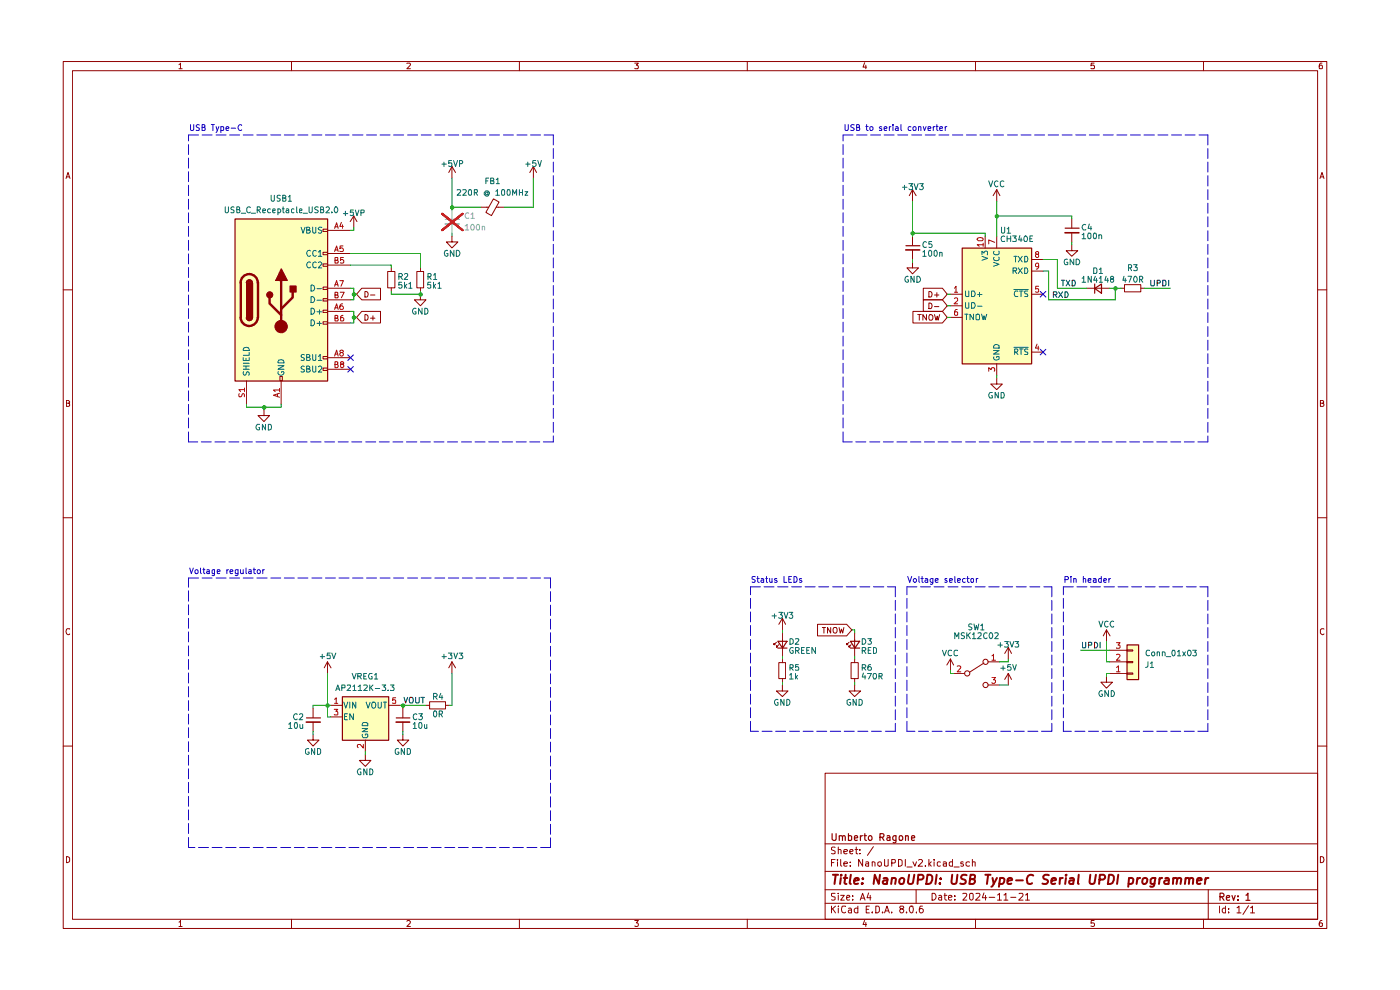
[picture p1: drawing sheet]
<svg xmlns="http://www.w3.org/2000/svg" width="297mm" height="210mm" viewBox="0 0 297 210" stroke-linecap="round" stroke-linejoin="round" font-family="sans-serif">
<g fill="none" stroke="#900000" stroke-width=".21">
<path d="M13.4 13.1h268.1v183.8h-268.1zM15.4 15h264.1v180h-264.1zM38 13.7l.3-.3v1.2M38 14.6h.6M61.8 13.1v1.9M86.3 13.5l.6-.1 .2 .2-.1 .3-.7 .7h.8M110.2 13.1v1.9M134.7 13.4h.7l-.4 .4 .4 .3-.1 .5-.6-.1M158.5 13.1v1.9M183.4 13.3l-.3 .9h.7M183.7 13.8v.8M207 13.1v1.9"/>
<path d="M232.1 13.4h-.6l-.1 .6 .3-.2 .4 .1v.7l-.7-.1M255.3 13.1v1.9M280.5 13.4l-.5 .1-.1 .9v.2l.6-.1v-.5l-.1-.2-.5 .1v.2M14 37.9l.4-1.3 .5 1.3M14.1 37.5h.6M280 37.9l.5-1.3 .4 1.3M280.2 37.5h.6M13.4 61.5h2M279.5 61.5h2M14.1 85.5h.5l.2-.3-.3-.3h-.4v1.3l.7-.1v-.4l-.3-.2M280.1 85.5h.6l.1-.4-.7-.2v1.3h.5l.3-.4-.4-.3M13.4 109.8h2"/>
<path d="M279.5 109.8h2M14.8 133.4h-.5a.66 .66 0 0 0-.3 .8 .66 .66 0 0 0 .8 .3M280.9 133.4h-.5l-.3 .2v.7l.4 .3 .4-.1M13.4 158.3h2M279.5 158.3h2M175 164h104.5v31h-104.5zM175 179h104.5M177.2 179.8l-.6-.1-.2 .1v.5l.8 .3v.4h-.8M177.8 179.7v1.4M181.6 179.7v1.3l.4 .1M185.3 179.6l-1.3 1.9M14.1 181.7h.2l.5 .3v.6l-.5 .4h-.2z"/>
<path d="M38 195.6l.3-.3v1.2M38 196.5h.6M61.8 195v1.9M86.3 195.4l.2-.1h.3l.3 .2-.1 .3-.7 .7h.8M110.2 195v1.9M134.7 195.3h.7l-.4 .5 .4 .2-.1 .4h-.6M158.5 195v1.9M175 191.6h104.5M175 188.7h104.5M175 184.8h104.5M176.4 192.2v1.4M176.4 183h.5"/>
<path d="M176.6 192.8l.6 .8M177.2 189.5l-.8 .1 .1 .5 .7 .2v.5l-.3 .1h-.5M177.2 182.3h-.8v1.4M177.2 192.2l-.8 .8M177.7 182.3v.2M177.7 182.8v.9M177.8 192.2v.1M177.8 189.5v.1M177.8 180.3l.5-.1 .1 .2v.7M177.8 189.9v1M177.8 192.6v1M178.3 189.9h.8l-.8 1h.8"/>
<path d="M178.3 182.3v1.3l.3 .1M179 183.2l.8-.1-.1-.2-.4-.1-.3 .2v.6l.3 .1h.4M179 180.7l.8-.2-.3-.3-.5 .2v.5l.3 .2 .4-.1M179.4 192.3l-.6-.1a.75 .75 0 0 0-.3 .9 .75 .75 0 0 0 .9 .5v-.1M179.6 190.4l.7-.1-.2-.4-.4 .1-.1 .7 .2 .2h.4M180 192.7h.5l.1 .9M180.3 180.7l.7-.2-.2-.3-.5 .2v.5l.2 .2 .4-.1M180.4 183.7h.1M180.4 182.9v.1M180.6 193l-.5 .1-.1 .2 .1 .3h.5M180.9 190.8v.1M180.9 190v.2"/>
<path d="M181.4 180.2h.6M182 192.7l-.4-.1-.4 .4 .2 .6h.6M182 192.2v1.4M182.4 181v.1M182.4 180.3v.1M182.5 190.9l.5-1.4 .5 1.4M182.7 190.5h.6M183 182.3v1.4l-.8-1.4v1.4M183.4 195.3l-.3 .8h.7M183.7 182.9h.6v.8M183.7 195.7v.8M183.8 192.9h.5"/>
<path d="M184.3 189.4l-.4 1h.9M184.3 183.1l-.6 .1-.1 .2 .2 .3h.5M184.4 192.2h-.6v1.4h.6M184.6 189.9v1M185 193.5v.1M185 182.9l.4-.1 .2 .2v.7M185 182.8v.9M185.8 192.2h.5l.3 .3v.8l-.5 .3h-.3zM186.3 182.9h.1a.36 .36 0 0 1 .6 .2v.4a.41 .41 0 0 1-.4 .2 .41 .41 0 0 1-.4-.2zM187.2 193.5v.1M187.7 193.6l.5-1.4 .5 1.4M187.7 182.3v1.4h.2h.5v-1.4"/>
<path d="M187.8 193.2h.7M189.2 193.5v.1M189.2 183.1l.7-.1v-.5l-.2-.2h-.5v1.4M190.6 182.3h.4l.4 .3v.8l-.4 .3h-.4zM191.1 192.8l-.2-.3 .1-.2 .6-.1 .1 .3-.8 .6a.45 .45 0 0 0 .1 .4 .45 .45 0 0 0 .6 .1l.1-.5-.3-.3M192.1 182.3v1.4M192.3 193.5v.1M192.4 183.9h1.1M193.1 192.3l.5-.1a1.1 1.1 0 0 1-.2 1.4 .84 .84 0 0 1-.3-1.3zM193.7 182.8l.4 .9 .3-.9M194.3 188.7v2.9M194.4 193.5v.1"/>
<path d="M194.9 182.5l.5-.2 .3 .4-.9 1h.9M195.7 192.2h-.4a1.12 1.12 0 0 0 0 1.4l.5-.1 .1-.5-.4-.3h-.2l-.3 .3M196.3 183.7h.1M197.1 182.3v1.4M197.1 183.2l.5 .5M197.6 182.8l-.5 .5M197.7 189.5h.5a.79 .79 0 0 1 .3 .9 .79 .79 0 0 1-.8 .5zM198.2 182.3v.2M198.2 182.8v.9M199.2 190h.5l.1 .9M199.5 182.9l-.4-.1-.3 .3 .1 .6h.6M199.8 190.3h-.5l-.2 .3 .2 .3h.5"/>
<path d="M200.1 182.9l.4-.1 .3 .2v.7M200.3 189.9h.6M200.4 189.5v1.2l.5 .2M200.8 183.1l-.7 .1v.5h.7M201.2 190.4l.8-.1-.1-.3-.4-.1-.3 .3 .1 .7h.6M202 182.9l-.4-.1-.2 .3 .1 .6h.5M202 182.3v1.4M202.4 183.9h1.1M202.6 190.8v.1M202.6 190v.2M204.3 189.6l.6-.1 .2 .3-.1 .3-.7 .8h.8M204.3 182.9h-.5v.3h.5l.1 .4-.1 .1h-.5"/>
<path d="M205.7 182.9l-.4-.1-.4 .3 .1 .6h.7M205.8 189.6l.5-.1 .2 .3v.8l-.4 .3-.4-.3zM206.3 182.9h.6v.8M206.3 182.3v1.4M207 195v1.9M207 189.6l.7-.1 .2 .3-.9 1.1h.9M208.7 189.4l-.3 1h.9M209.1 189.9v1M209.8 190.3h1.2M211.6 189.8l.4-.3v1.4M211.6 190.9h.9M213 189.8l.4-.3v1.4"/>
<path d="M213 190.9h.8M214.4 190.3h1.1M216.2 189.6l.7-.1 .1 .3-.9 1.1h.9M217.5 189.8l.5-.3v1.4M217.5 190.9h.9M232.1 195.3h-.6l-.1 .5h.7v.6h-.7M255.3 195v1.9M256.3 188.7v6.3M258.7 192.2v1.4M260 192.7l-.5-.1a.6 .6 0 0 0 0 1h.5M260 192.2v1.4M260.6 193.5v.1"/>
<path d="M260.6 192.7v.2M262.4 192.5l.4-.3v1.4M262.4 193.6h.9M264.9 192.1l-1.2 1.9M265.3 192.5l.4-.3v1.4M265.3 193.6h.8M280.1 181.7a.65 .65 0 0 1 .8 .6 .65 .65 0 0 1-.8 .7zM280.5 195.3a.72 .72 0 0 0-.6 .5 .72 .72 0 0 0 .2 .7l.4-.1v-.6h-.4l-.2 .2"/>
</g>
<g fill="none" stroke="#900000" stroke-width=".25">
<path d="M176.5 176.8v1.2a.46 .46 0 0 0 .4 .3 .46 .46 0 0 0 .5-.3v-1.2M178 177.4l.1-.1a.36 .36 0 0 1 .6 .2v.8M178 177.3v1M178.7 177.5l.2-.2h.3l.1 1M180 177.3h.4l.3 .1v.7l-.3 .2-.4-.1M180 176.8v1.5M181.3 177.8l.6-.1-.1-.4h-.5v.7l.1 .3 .5-.1M182.5 177.3v1M183 177.3l-.5 .3M183.3 177.3h.5M183.5 176.8v1.2l.3 .3M184.3 177.4l.2-.1 .4 .1 .1 .6-.3 .3h-.2l-.3-.3z"/>
<path d="M186.7 177.6h.6l.1-.2a.36 .36 0 0 0-.1-.6h-.6v1.5M187.1 177.6l.4 .7M188.2 177.3h.5l.1 1M188.8 177.7h-.5l-.2 .2 .2 .4 .5-.1M190.1 177.3v1.3l-.3 .2-.3-.1M190.1 177.3h-.4l-.2 .1-.1 .6a.45 .45 0 0 0 .7 .2M190.8 177.3h.5l.2 .3v.4l-.2 .3-.5-.1-.1-.2zM192.1 177.4l.3-.1h.3v1M192.1 177.3v1M193.4 177.8l.6-.1-.1-.4h-.4l-.1 .7 .1 .3 .5-.1M258.8 190.2h.7l.2-.2-.1-.4-.3-.1h-.5v1.5M259.2 190.2l.5 .8"/>
<path d="M260.2 190.5l.7-.2v-.3h-.5l-.2 .2 .1 .7h.6M261.4 190l.3 1 .3-1M262.6 190.8v.2M262.6 190v.2M264.3 189.9h.2l.2-.4v1.5M264.3 191h.9"/>
</g>
<g fill="none" stroke="#900000" stroke-width=".42">
<path d="M176.7 185.6h1.1M177.3 185.6l-.3 1.9M178.4 186.2l-.2 1.3M178.5 185.6l-.1 .1 .2-.1h-.1l-.1 .1M179 186.2h.7M179.4 185.6l-.3 1.7 .5 .2M180.5 185.6l-.3 1.7 .3 .2M181.3 186.8l.9-.1-.1-.4a.6 .6 0 0 0-.8 .2v.9h.7M183 187.3v.1h-.2l.2-.1-.1 .2M183 186.3v.2M186.7 185.6l-.3 1.9-.8-1.9-.3 1.9M187.4 186.3h.8l-.1 1.2"/>
<path d="M188.3 186.7h-.7l-.3 .3 .1 .4 .1 .1 .7-.1M189.2 186.4l.3-.2 .5 .1-.1 1.2M189.2 186.2l-.1 1.3M190.8 186.6l.5-.4 .5 .2v.7l-.2 .3-.5 .1-.3-.2zM192.9 185.6l-.3 1.5 .1 .2a.6 .6 0 0 0 1-.2l.3-1.5M194.7 186.6l1-.1 .2-.3-.1-.5-.2-.1h-.8l-.2 1.9M196.8 185.6h.7a1.14 1.14 0 0 1 .1 1.3 1.14 1.14 0 0 1-1.1 .6zM198.7 185.6l-.2 1.9M199.4 187.3v.2M199.6 186.3v.2M202 185.6l-.1 1.7a.6 .6 0 0 0 1-.2l.2-1.5M205.1 185.6h-1l-.2 .5 .1 .3 .8 .3 .1 .4a.79 .79 0 0 1-1.2 .3"/>
<path d="M205.8 186.5l.9-.1 .1-.3-.1-.5h-.8l-.3 1.9h.8l.4-.4a.46 .46 0 0 0-.4-.6M209 185.6h1.1M209.6 185.6l-.2 1.9M210.6 186.2l.2 1.3M211.5 186.2l-.9 1.7-.3 .2M212.2 186.3l.6-.1 .2 .2a.87 .87 0 0 1-.2 1h-.8M212.2 186.2l-.3 1.9M213.8 186.8l.9-.1-.1-.4a.6 .6 0 0 0-.8 .2v.9h.7M215.6 186.7h1.4M219.2 185.7a.92 .92 0 0 0-1.2 .1 .92 .92 0 0 0-.1 1.2 .59 .59 0 0 0 .4 .5 .59 .59 0 0 0 .6-.2M222.5 185.6h-.8l-.4 .3 .1 .4 .8 .4 .1 .4-.4 .4-.8-.1M223.1 186.8l.9-.1-.1-.4a.6 .6 0 0 0-.8 .2v.9h.8"/>
<path d="M224.9 186.2l-.1 1.3M225.5 186.2l-.5 .1-.1 .3M226.1 186.2l-.1 1.3M226.2 185.6h-.1v.1l.1-.1-.1 .1M227 186.3h.7v1.2M227.8 186.7l-.9 .1-.1 .2 .1 .4h.8M228.8 185.6l-.1 1.7 .1 .2M231.3 185.6l-.1 1.7a.6 .6 0 0 0 1-.2l.3-1.5M233.2 186.6l1-.1 .2-.3v-.5l-.3-.1h-.8l-.1 1.9M235.3 185.6h.7a1.14 1.14 0 0 1 .2 1.3 1.14 1.14 0 0 1-1.2 .6zM237.2 185.6l-.2 1.9M239.5 186.3a.6 .6 0 0 1 .9 .3l-.1 .7-.4 .2-.5-.1"/>
<path d="M239.5 186.2l-.2 1.9M241.3 186.2l-.2 1.3M241.9 186.2l-.4 .1-.2 .3M242.5 186.4l.3-.2 .5 .2a.87 .87 0 0 1-.2 1l-.2 .1a.46 .46 0 0 1-.6-.4zM245.1 186.2l-.3 1.7-.3 .2-.5-.1M245.1 186.3a.72 .72 0 0 0-1 .3l.1 .8h.7M246 186.2l-.1 1.3M246.5 186.2l-.6 .4M247.2 186.3h.7v1.2M248 186.7h-.7l-.3 .3v.3l.2 .2 .7-.1M248.9 186.4l.1-.1a.48 .48 0 0 1 .8 .2l-.2 1M248.9 186.2l-.1 1.3"/>
<path d="M249.8 186.5a.47 .47 0 0 1 .4-.3 .47 .47 0 0 1 .4 .3l-.2 1M251.5 186.4l.3-.2 .5 .1-.1 1.2M251.5 186.2l-.1 1.3M252.3 186.5a.47 .47 0 0 1 .4-.3 .47 .47 0 0 1 .4 .3v1M253.9 186.8l1-.1-.1-.4a.6 .6 0 0 0-.8 .2v.9h.7M255.8 186.2l-.2 1.3M256.4 186.2h-.3l-.4 .4"/>
</g>
<path d="M204.1 52.6h14.7v24.5h-14.7z" fill="#feffba"/>
<path d="M93.8 45.4l4.3 3.4M98.1 45.4l-4.3 3.4" fill="none" stroke="#f00000" stroke-width=".42"/>
<g fill="#feffba">
<path d="M49.8 46.4h19.7v34.4h-19.7z"/>
<path d="M72.6 147.8h9.8v9.2h-9.8z"/>
<path d="M239 136.8h2.5v7.3h-2.5z"/>
</g>
<g fill="none" stroke="#900000" stroke-width=".21">
<path d="M68.5 56h1v.5h-1zM68.5 53.5h1v.5h-1zM68.5 48.6h1v.5h-1zM88.4 57.6h1.5v3.5h-1.5zM89.2 56.8v.8M95.9 50.1v1.2h1.2l-1.2 1.3-1.2-1.3h1.2M193.6 55.6v1.2h1.3l-1.3 1.3-1.2-1.3h1.2M193.6 40.2l-.7 1.3M193.6 40.2v2.5M193.6 50.1v2M193.6 53v2M193.6 40.2l.7 1.3"/>
<path d="M209 50.1v2.5M211.4 40.2v2.5M211.4 50.1v2.5M211.4 40.2l-.7 1.3M211.4 40.2l.7 1.3M218.8 55h2.5M218.8 57.5h2.5M227.4 51.9v1.3h1.2l-1.2 1.2-1.2-1.2h1.2M227.4 46.4v2M227.4 49.4v1.9M59.4 79.9h.5v.9h-.5zM68.5 78.1h1v.5h-1z"/>
<path d="M68.5 75.6h1v.5h-1zM68.5 68.3h1v.5h-1zM68.5 65.8h1v.5h-1zM68.5 63.3h1v.6h-1zM68.5 60.9h1v.5h-1zM76.7 61.1h4v2.5h-4l-1.1-1.2zM76.7 66.1h4v2.4h-4l-1.1-1.2zM77.4 61.8a.66 .66 0 0 1 .7 .5 .66 .66 0 0 1-.3 .7h-.4zM77.4 66.7a.66 .66 0 0 1 .7 .5 .66 .66 0 0 1-.3 .7h-.4zM78.6 62.6h.9M78.6 67.5h.9M79.1 67v.9"/>
<path d="M89.2 62.4v1.2h1.2l-1.2 1.3-1.3-1.3h1.3M89.2 61.1v.6M193.7 66.1h6.2l1 1.2-1 1.2h-6.2zM194.7 66.7h.7M195 66.7v1.2M195.9 63.6h4l1 1.3-1 1.2h-4zM195.9 61.1h4l1 1.3-1 1.2h-4zM196.5 66.7v1.2l-.7-1.2v1.2M197.1 64.3a.66 .66 0 0 1 .6 .4 .66 .66 0 0 1-.2 .8h-.4zM197.1 61.8a.66 .66 0 0 1 .6 .5 .66 .66 0 0 1-.2 .7h-.4zM197.3 66.7l.5 .2a.74 .74 0 0 1-.2 1h-.4a.86 .86 0 0 1 .1-1.2zM198.2 66.7l.4 1.2 .2-.8 .2 .8 .3-1.2"/>
<path d="M198.2 65h1M198.2 62.6h1M198.7 62.1v.9M201.6 62.4h2.5M201.6 64.9h2.5M201.6 67.3h2.5M211.4 77.1v2.5M218.8 62.4h2.5M218.8 74.7h2.5M230.5 61.1h4.9M237.9 61.1h.6M238.5 60.4h3.5v1.5h-3.5z"/>
<path d="M242 61.1h.8M56 87v1.2h1.2l-1.2 1.2-1.3-1.2h1.3M211.4 80.2v1.3h1.2l-1.2 1.1-1.2-1.1h1.2"/>
</g>
<path d="M192.1 53h3M225.9 49.4h3" fill="none" stroke="#900000" stroke-width=".34"/>
<path d="M49.9 46.5h19.6v34.3h-19.6zM192.2 52.1h2.9M204.1 52.6h14.8v24.6h-14.8zM226 48.4h2.9M52.3 67.4a.64 .64 0 0 0 .6 .6 .64 .64 0 0 0 .6-.6M232.2 61.2l1.5-.9v1.9zM232.2 60.3v1.9" fill="none" stroke="#900000" stroke-width=".25"/>
<g fill="none" stroke="#006665" stroke-width=".21">
<path d="M208.3 54.4l1.2 .4-1.2 .4M208.3 54v-.7l.4 .4 .3-.4h.3l.2 .1-.1 .6M210.8 55.6l1.2 .5-1.2 .4M210.9 54.5l-.1 .3a.67 .67 0 0 0 .5 .5 .67 .67 0 0 0 .7-.3l-.1-.5M210.9 53.3v.1a.45 .45 0 0 0 .1 .6h.7l.3-.1-.1-.6M214.9 57.4h.6l.2-.4-.2-.2h-.6v1.2M215.1 54.4h.7M215.3 57.4l.4 .6M215.4 54.4v1.2M216 54.4l.9 1.2M216 56.8l.9 1.2M216.9 54.4l-.9 1.2"/>
<path d="M216.9 56.8l-.9 1.2M217.4 54.4a.66 .66 0 0 1 .6 .4 .66 .66 0 0 1-.2 .8h-.4zM217.4 56.8a.66 .66 0 0 1 .6 .5 .66 .66 0 0 1-.2 .7h-.4zM204.7 66.6h.7M204.8 61.7v1.1l.2 .1 .5-.1v-1.1M204.8 64.2v1l.2 .2 .5-.1v-1.1M205 66.6v1.2M206.1 61.7h.5l.2 .3 .1 .4-.3 .5h-.5zM206.1 64.2h.5l.2 .2 .1 .5-.3 .5h-.5zM206.5 66.6v1.2l-.7-1.2v1.2M207 66.8l.3-.2 .5 .2v.9l-.2 .1h-.4l-.2-.1zM207.4 62.5h.9"/>
<path d="M207.4 65h.9M207.8 62v.9M208.2 66.6l.4 1.2 .1-.8 .3 .8 .3-1.2M210.8 74.4h1.2l-1.2 .7h1.2M210.9 75.7l-.1 .1a.66 .66 0 0 0 .4 .6 .66 .66 0 0 0 .8-.3l-.1-.5h-.5v.3M210.9 73.3a.72 .72 0 0 1 1.1 0v.5h-1.2zM215.1 73.7h3M215.1 61.4h3M215.3 74.7l.6-.1v-.5l-.6-.1v1.2M215.5 74.7l.4 .5M215.9 61.8v-.1a.66 .66 0 0 0-.7 .5 .66 .66 0 0 0 .2 .7l.5-.1M216.3 74h.7"/>
<path d="M216.3 61.7h.7M216.6 61.7v1.2M216.6 74v1.2M218.1 74.1h-.7v.3l.7 .5-.1 .3h-.6M218.1 61.7l-.7 .1v.4l.7 .4-.1 .3h-.6"/>
</g>
<g fill="none" stroke="#b90000" stroke-width=".21">
<path d="M207.3 50.6a.9 .9 0 0 1 1.3 0l-.3 .5h-.7zM208.6 51.9h-1.3l.4 .4M208.6 51.6v.7M211 51.4l-1.2-.5v.8M219.9 53.9l-.2-.3 .2-.2h.3l.1 .4-.6 .3v.3l.2 .2 .4-.1v-.5l-.1-.1M220.3 56.4v.2h-.5l-.1-.2v-.3l.2-.3 .4 .2v.7l-.1 .3-.4 .1M202.5 61.1l.3-.4v1.3M202.5 63.3l.1-.1h.4l.2 .1v.5l-.8 .6h.8M202.5 62h.7M203.1 65.6a.72 .72 0 0 0-.6 .6 .72 .72 0 0 0 .2 .7l.5-.1v-.6l-.5-.1-.2 .3M209.8 78.8v-.8l.5 .4 .2-.4 .4 .1v.7M220 73l-.3 .8h.7"/>
<path d="M220.3 73.4v.9M220.3 60.7h-.6v.6h.6v.6h-.6"/>
</g>
<path d="M223.5 62.5h.6l.1-.2-.1-.3-.6-.1v1.2M223.8 62.5l.4 .6M224.6 61.9l.8 1.2M225.4 61.9l-.8 1.2M225.9 61.9a.66 .66 0 0 1 .7 .4 .66 .66 0 0 1-.3 .8h-.4z" fill="none" stroke="#0f0f0f" stroke-width=".21"/>
<path d="M94.4 47.5h3" fill="none" stroke="#a0a0a0" stroke-width=".34"/>
<path d="M94.5 46.5h2.9" fill="none" stroke="#a0a0a0" stroke-width=".25"/>
<path d="M95.9 44.5v2M95.9 47.5v2" fill="none" stroke="#a0a0a0" stroke-width=".21"/>
<path d="M93.8 45.4l4.3 3.4M98.1 45.4l-4.3 3.4" fill="none" stroke="#f00000" stroke-width=".42"/>
<path d="M51 67.3a1.82 1.82 0 0 0 1.9 1.8 1.82 1.82 0 0 0 1.8-1.8" fill="none" stroke="#900000" stroke-width=".51"/>
<path d="M52.3 67.4h1.2a.64 .64 0 0 1-.6 .6 .64 .64 0 0 1-.6-.6z" fill="#900000"/>
<path d="M52.3 60h1.3v7.4h-1.3z" fill="none" stroke="#900000" stroke-width=".25"/>
<path d="M52.3 60h1.3v7.4h-1.3z" fill="#900000"/>
<path d="M52.3 60a.64 .64 0 0 1 .6-.6 .64 .64 0 0 1 .6 .6" fill="none" stroke="#900000" stroke-width=".25"/>
<path d="M52.5 59.6a.63 .63 0 0 1 .7-.2 .63 .63 0 0 1 .3 .6h-1.2z" fill="#900000"/>
<path d="M51 60a1.82 1.82 0 0 1 1.9-1.9 1.82 1.82 0 0 1 1.8 1.9" fill="none" stroke="#900000" stroke-width=".51"/>
<circle cx="57.2" cy="62.5" r=".64" fill="none" stroke="#900000" stroke-width=".25"/>
<circle cx="57.2" cy="62.5" r=".64" fill="#900000"/>
<circle cx="59.6" cy="69.3" r="1.31" fill="none" stroke="#900000" stroke-width=".21"/>
<circle cx="59.6" cy="69.3" r="1.31" fill="#900000"/>
<path d="M51.1 60v7.3M54.7 60v7.3M59.6 59.5v9.8M57.2 63.1v1.3l2.4 2.4M62.1 61.9v1.2l-2.5 2.4" fill="none" stroke="#900000" stroke-width=".51"/>
<path d="M59.7 57l1.3 2.5h-2.5z" fill="none" stroke="#900000" stroke-width=".25"/>
<path d="M59.7 57l1.3 2.5h-2.5z" fill="#900000"/>
<path d="M61.5 60.7h1.3v1.2h-1.3z" fill="none" stroke="#900000" stroke-width=".25"/>
<path d="M61.5 60.7h1.3v1.2h-1.3z" fill="#900000"/>
<g fill="none" stroke="#900000" stroke-width=".21">
<path d="M95.9 35.3l-.7 1.3M95.9 35.3v2.5M95.9 35.3l.7 1.3M113.1 35.3l-.7 1.3M113.1 35.3v2.5M113.1 35.3l.7 1.3M69.5 48.9h4.9M69.5 53.8h4.9M69.5 56.2h4.9M75 45.8l-.7 1.2M75 45.8v2.5M75 45.8l.7 1.2"/>
<path d="M82.2 57.6h1.6v3.5h-1.6zM83 56.8v.8M102.1 44h1.6M104.7 42.2l1.2 .7-1.6 2.8-1.2-.6zM105.3 44h1.7M69.5 66.1h4.9M69.5 61.1h4.9M69.5 75.9h4.9M69.5 68.5h4.9M69.5 63.6h4.9M69.5 78.3h4.9M83 61.1v.6"/>
<path d="M52.3 80.8v4.9M59.6 80.8v4.9M164.7 136.2l-.5 .6v-.3v.3h.3M165.2 136.8l-.5 .5v-.3v.3h.3M166 131.2v2.4M166 134.3v4.9M166 139.8v.8M166 131.2l-.8 1.2M166 131.2l.7 1.2M173.4 132.4h6.2l1.1 1.2-1.1 1.3h-6.2zM174.4 133.1h.7M174.8 133.1v1.2"/>
<path d="M176.2 133.1v1.2l-.7-1.2v1.2M178 133.1l.3 1.2 .2-.9 .3 .9 .2-1.2M180.1 136.2l-.5 .6v-.3v.3h.3M180.5 136.8l-.4 .5v-.3v.3h.3M181.3 134.3v4.9M181.3 139.8v.8M201.6 139.8l-.7 1.3M201.6 139.8v2.5M201.6 139.8l.7 1.3M213.9 137.3l-.8 1.3M213.9 137.3v2.5M213.9 137.3l.7 1.3"/>
<path d="M234.7 133.6l-.6 1.3M234.7 133.6v2.5M234.7 133.6l.8 1.3M235.4 137.9h3.6M239 137.9h1.3v.2h-1.3zM66.4 155.8v1.2h1.3l-1.3 1.3-1.2-1.3h1.2M66.4 150.2v2M66.4 153.2v1.9M69.5 140.4l-.7 1.3M69.5 140.4v2.4M69.5 140.4l.7 1.3M70.1 149.6h2.5"/>
<path d="M70.1 152.1h2.5M77.5 157v2.4M82.4 149.6h2.5M85.5 155.8v1.2h1.2l-1.2 1.3-1.2-1.3h1.2M85.5 150.2v2M85.5 153.2v1.9M90.4 149.6h.7M91.1 148.9h3.4v1.5h-3.4zM94.5 149.6h.8M95.9 140.4v2.4M95.9 140.4l-.7 1.3M95.9 140.4l.7 1.3"/>
<path d="M165.2 140.6h1.5v3.3h-1.5zM166 145.3v1.3h1.2l-1.2 1.2-1.3-1.2h1.3M166 143.9v.8M180.5 140.6h1.6v3.3h-1.6zM181.3 145.3v1.3h1.3l-1.3 1.2-1.2-1.2h1.2M181.3 143.9v.8M202.2 142.8h2.5M208.7 140.6l-3 2M209.6 140.4h2.4M209.6 145.3h2.4M213.9 142.8v2.5M213.9 142.8l-.8 1.3"/>
<path d="M213.9 142.8l.7 1.3M234.7 143.5v1.2h1.3l-1.3 1.3-1.2-1.3h1.2M235.4 140.4h3.6M235.4 142.8h3.6M239 140.3h1.3v.3h-1.3zM239 142.8h1.3v.2h-1.3zM77.5 160.1v1.2h1.2l-1.2 1.3-1.3-1.3h1.3"/>
<circle cx="177.2" cy="133.7" r=".57"/>
<circle cx="205.2" cy="142.8" r=".55"/>
<circle cx="209.1" cy="145.3" r=".55"/>
<circle cx="209.1" cy="140.4" r=".55"/>
</g>
<g fill="none" stroke="#006665" stroke-width=".21">
<path d="M63.9 48.2l.4 1.3 .4-1.3M65.1 48.8l.6-.1v-.4l-.6-.1v1.3h.5l.2-.5-.3-.2M65.8 53.3l-.1-.2a.64 .64 0 0 0-.6 .6 .64 .64 0 0 0 .6 .7l.1-.2M65.8 55.7l-.1-.1a.64 .64 0 0 0-.6 .6 .64 .64 0 0 0 .6 .6l.1-.1M66.3 48.2v1l.3 .3 .4-.2v-1.1M67.1 53.3l-.3-.2a.65 .65 0 0 0-.5 .6 .65 .65 0 0 0 .5 .7l.3-.2M67.1 55.7l-.3-.1a.65 .65 0 0 0-.5 .6 .65 .65 0 0 0 .5 .6l.3-.1M67.5 53.4l.4-.3v1.3M67.5 55.7l.5-.1 .3 .2-.8 1h.8M67.5 54.4h.8M68.3 48.3l-.5-.1-.3 .2 .1 .3 .5 .2 .2 .3-.3 .3-.5-.1M51.6 75.9v.6h1.3v-.6"/>
<path d="M51.6 78.3h1.3M51.6 77.7h1.3M51.6 77.1h1.3M51.7 78.8l-.1 .5 .3 .3 .3-.2 .2-.5 .2-.1 .3 .3-.1 .5M51.8 73.8h.9l.2 .6h-1.3zM52.2 76v.5M52.2 77.7v.6M52.9 74.8v.6h-1.3M59 77.6h1.2l-1.2 .7h1.2M59 78.8v.2a.6 .6 0 0 0 .7 .6 .6 .6 0 0 0 .4-.8h-.4v.2M59.1 76.4h1l.1 .6h-1.2zM64.6 75.3l-.5-.1-.2 .3 .1 .3 .6 .2v.4h-.7"/>
<path d="M64.6 77.7h-.5l-.2 .2 .1 .3 .6 .2v.4h-.7M65.1 75.8h.6v-.5l-.6-.1v1.3h.5l.2-.5-.3-.2M65.1 78.2h.6v-.5h-.6v1.2h.5l.2-.4-.3-.3M66 65.4a.65 .65 0 0 1 .8 .6 .65 .65 0 0 1-.8 .6zM66 60.5a.65 .65 0 0 1 .8 .6 .65 .65 0 0 1-.8 .6zM66 67.8a.65 .65 0 0 1 .8 .7 .65 .65 0 0 1-.8 .6zM66 62.9a.65 .65 0 0 1 .8 .7 .65 .65 0 0 1-.8 .6zM66.3 75.2v1a.42 .42 0 0 0 .7 .2v-1.2M66.3 77.7v1a.42 .42 0 0 0 .7 .1v-1.1M67.3 66.1h.9M67.3 61.2h.9M67.3 68.6h.9"/>
<path d="M67.3 63.7h.9M67.5 75.6l.4-.4v1.3M67.5 77.8l.5-.1 .3 .2-.1 .3-.7 .7h.8M67.5 76.5h.8M67.8 65.7v.9M67.8 68.2v.9M72.9 148.9l.5 1.3 .4-1.3M73.1 152h.4M73.7 151.4h-.6v1.3h.6M74.2 148.9v1.3M75 151.4v1.3l-.8-1.3v1.3M75.5 148.9v1.3l-.7-1.3v1.3"/>
<path d="M76.8 154.5h1.2l-1.2 .7h1.2M76.9 155.8a.46 .46 0 0 0 .2 .7h.7l.2-.2-.1-.6h-.4v.3M76.9 153.4l.2-.1h.7l.2 .1v.5h-1.2zM77.7 148.9l.4 1.3 .4-1.3M79.1 148.9a.46 .46 0 0 1 .6 .5v.4a.46 .46 0 0 1-.6 .4 .86 .86 0 0 1 0-1.3zM80.2 148.9v1.1l.3 .2 .4-.2v-1.1M81.3 148.9h.7M81.7 148.9v1.3"/>
</g>
<g fill="none" stroke="#b90000" stroke-width=".21">
<path d="M71 48.4l.4-1.1 .3 1.1M71 53.4l.4-1.2 .3 1.2M71.1 55.2h.4l.2-.2-.1-.4h-.5v1.2h.6v-.4l-.2-.2M71.1 48.1h.6M71.1 53h.6M72.1 59.5h.7l-.5 1.2M72.4 47.2l-.3 .8h.7M72.7 47.7v.7M72.8 52.2h-.6l-.1 .6 .5-.2 .2 .2v.4l-.1 .2-.6-.1M72.8 54.6h-.5v.6l.4-.2 .2 .3v.3l-.1 .2-.5-.1M71 65.6l.4-1.2 .3 1.2M71 60.7l.4-1.2 .3 1.2"/>
<path d="M71 75.5l.4-1.2 .3 1.2M71.1 67.5h.4l.2-.2v-.3l-.6-.1v1.2h.6v-.4l-.2-.2M71.1 62.6h.4l.2-.2v-.3l-.6-.1v1.2h.6v-.4v-.2h-.2M71.1 77.3l.6-.1v-.4l-.6-.1v1.3l.6-.1v-.3l-.2-.3M71.1 65.3h.6M71.1 60.4h.6M71.1 75.1h.6M72.2 62h.8l-.6 1.2M72.3 74.8l-.2-.3 .1-.1h.6v.1l-.1 .3h-.4l-.2 .2v.3l.2 .2h.3l.2-.2v-.3l-.2-.2M72.4 77.2l-.1-.1v-.3h.5l.1 .3-.1 .1h-.4l-.1 .2v.4l.1 .2h.3l.2-.3v-.2l-.2-.3M72.7 64.4a.55 .55 0 0 0-.6 .6v.5l.2 .1h.4l.1-.1v-.4l-.2-.2h-.3l-.2 .2M72.8 66.9l-.5 .3v.8l.5 .1 .1-.2v-.3l-.2-.3h-.3l-.1 .3"/>
<path d="M50.8 83.5v.7h.3l.4-.7 .4 .2v.5M51.9 82.6h-1.2l.3 .5M51.9 82.3v.8M58.9 83.6v.6M59.3 83.4l-1.3 .4 1.3 .5M59.3 82.7h-1.3l.4 .4M59.3 82.4v.7M210.4 139.1l.4-.3v1.3M236.8 138.9l.6-.1 .2 .2-.8 1.1h.8M236.8 136.3h.8l-.4 .5 .4 .2v.3l-.2 .2-.6-.1M70.9 150.5h.8l-.5 .4 .5 .2v.5h-.8M71 148.4l.3-.4v1.2"/>
<path d="M71 149.2h.7M77.1 157.9v.8l-.7-.8h-.4l-.2 .2v.3l.2 .2M83.9 148h-.6v.6l.1-.2h.4l.1 .2v.5h-.6M203.1 141.3l.5-.1 .2 .3-.7 1h.7M210.4 143.7h.8l-.4 .5 .4 .2v.3l-.3 .3h-.3l-.2-.2M210.4 140.1h.8M236.8 141.6l.5-.4v1.3M236.8 142.5h.8"/>
</g>
<path d="M165 136h2l-1 1.5zM165 137.5h2M180.4 136h2l-1.1 1.5zM180.4 137.5h2M239.1 136.8h2.4v7.4h-2.4zM65 152.3h3M72.6 147.8h9.9v9.2h-9.9zM84.1 152.3h2.8" fill="none" stroke="#900000" stroke-width=".25"/>
<path d="M65 153.2h2.9M84 153.2h2.9" fill="none" stroke="#900000" stroke-width=".34"/>
<g fill="none" stroke="#0f0f0f" stroke-width=".21">
<path d="M225.2 59.5h.6M225.5 59.5v1.1M226.2 59.5l.7 1.1M226.9 59.5l-.7 1.1M227.4 59.5a.66 .66 0 0 1 .7 .4 .66 .66 0 0 1-.2 .7h-.5zM244.1 59.5v1l.2 .1h.4l.2-.1v-1M246.7 59.5h.5l.1 .2v.7l-.1 .2h-.5zM247.9 59.5v1.1M245.5 60h.5l.2-.1-.1-.4h-.6v1.1M229.7 136.2v1.2h.5l.1-.1v-1.1M230.9 136.8h.6l.1-.5-.7-.1v1.2M232.2 136.2a.66 .66 0 0 1 .6 .5 .66 .66 0 0 1-.2 .7h-.4z"/>
<path d="M233.4 136.2v1.2M85.7 147.9l.4 1.2 .4-1.2M87 147.9h.5l.1 .2 .1 .6-.2 .4h-.5l-.1-.2-.1-.5zM88.2 147.9v1l.1 .2h.5l.1-.2v-1M89.3 147.9h.7M89.7 147.9v1.2"/>
</g>
<g fill="none" stroke="#009a00" stroke-width=".21">
<path d="M95.9 37.8v6.7M113.1 37.8v6.2h-6.1M74.4 56.2h8.6v.6M74.4 53.8h14.8v3M75 48.3v.6h-.6M95.9 49.5v.6M95.9 44h6.2M193.6 49.5h15.4v.6M193.6 42.7v7.4M193.6 55v.6M211.4 45.8h16v.6M211.4 42.7v7.4"/>
<path d="M221.3 55h3v6.1h6.2M221.3 57.5h1.2v6.1h14.1v-2.5M227.4 51.3v.6M74.4 61.1h.6v2.5h-.6M74.4 66.1h.6v2.4h-.6M75 67.3h.6M75 62.4h.6M83 61.7v.7h6.2v-.7M200.9 67.3h.7M200.9 64.9h.7M200.9 62.4h.7M211.4 79.6v.6"/>
<path d="M235.4 61.1h2.5M242.8 61.1h5.5M52.3 85.7v.7h7.3v-.7M56 86.4v.6M166 133.6v.7M166 139.2v.6M180.7 133.6h.6v.7M181.3 139.2v.6M213.9 139.8v.6h-1.9M229.2 137.9h6.2M234.7 136.1v4.3h.7M66.4 155.1v.7"/>
<path d="M69.5 142.8v9.3h.6M70.1 149.6h-3.7v.6M77.5 159.4v.7M84.9 149.6h5.5M85.5 149.6v.6M85.5 155.1v.7M95.9 142.8v6.8h-.6M166 144.7v.6M181.3 144.7v.6M201.6 142.3v.5h.6M212 145.3h1.9M235.4 142.8h-.7v.7"/>
</g>
<g fill="none" stroke="#1400ca" stroke-width=".21">
<path d="M40 30.7v2.1M40 33.5v2.2M40 36.4v2.1M40 39.3v2.2M40.4 26.4v1.1l.2 .2 .4-.1 .1-.2v-1M42.1 28.6h-2.1v1.3M42.3 26.5l-.4-.1-.3 .3 .1 .2 .6 .3v.3l-.2 .2-.5-.1M42.9 27l.6-.1v-.3l-.2-.2h-.4v1.3l.6-.1 .1-.3-.3-.3M42.9 28.6h2.1M44.8 26.4h.7M45.2 26.4v1.3M45.8 28.6h2.2"/>
<path d="M45.8 26.9l.3 .8M46.4 26.9l-.6 1.2M46.9 26.9h.5v.6l-.1 .2-.4-.1M46.9 26.9v1.2M48 27.3l.5-.1-.1-.3-.4 .1v.5l.1 .2 .4-.1M48.7 28.6h2.1M49.1 27.2h.9M51.3 26.6l-.3-.2a.65 .65 0 0 0-.5 .7 .65 .65 0 0 0 .5 .6l.3-.2M51.6 28.6h2.1M54.5 28.6h2.2M57.4 28.6h2.2M60.3 28.6h2.1"/>
<path d="M63.2 28.6h2.1M66.2 28.6h2.1M69 28.6h2.2M71.9 28.6h2.1M74.8 28.6h2.2M77.8 28.6h2.1M80.6 28.6h2.2M83.5 28.6h2.1M86.5 28.6h2.1M89.4 28.6h2.1M92.2 28.6h2.2M95.1 28.6h2.2"/>
<path d="M98.1 28.6h2.1M101 28.6h2.1M103.8 28.6h2.2M106.8 28.6h2.1M109.7 28.6h2.1M112.6 28.6h2.1M115.4 28.6h2v2.1M117.4 31.5v2.1M117.4 34.4v2.1M117.4 37.3v2.2M178.9 30.7v2.1M178.9 33.5v2.2"/>
<path d="M178.9 36.4v2.1M178.9 39.3v2.2M179.3 26.4v1.1l.1 .2 .5-.1 .1-.2v-1M181 28.6h-2.1v1.3M181.2 26.5l-.5-.1-.2 .3v.2l.7 .5-.2 .3-.5-.1M181.7 27l.6-.1v-.3l-.1-.2h-.5v1.3l.6-.1 .1-.3-.2-.3M181.7 28.6h2.2M183.7 26.9h.5M183.8 26.4v1.1l.4 .2M184.6 26.9h.3l.3 .2v.3l-.3 .3-.4-.3zM184.7 28.6h2.1M187.1 26.9h-.4l-.1 .1 .1 .3 .4 .1v.2h-.5"/>
<path d="M187.6 27.3l.6-.1-.2-.3-.4 .1v.5l.1 .2 .4-.1M187.6 28.6h2.1M188.7 26.9v.8M189 26.9l-.3 .2M189.4 26.4v.2M189.4 26.9v.8M190 26.9h.4l.1 .1v.7M190.5 28.6h2.1M190.5 27.2h-.4l-.2 .2 .2 .3 .4-.1M191.1 26.4v1.1l.2 .2M193.2 26.9h-.3l-.2 .2v.5h.5M193.4 28.6h2.1"/>
<path d="M193.8 26.9h.5v.7l-.4 .1-.2-.3zM194.9 26.9h.5v.8M194.9 26.9v.8M195.9 26.9l.2 .8 .4-.8M196.3 28.6h2.1M196.9 27.3l.6-.1-.2-.3h-.4v.7h.5M198 26.9v.8M198.3 26.9l-.3 .2M198.6 26.9h.4M198.7 26.4v1.1l.3 .2M199.2 28.6h2.1M199.3 27.3l.6-.1v-.3h-.3l-.3 .1v.5l.3 .2 .3-.1"/>
<path d="M200.5 26.9v.8M200.9 26.9h-.4v.2M202 28.6h2.3M205 28.6h2.1M207.9 28.6h2.1M210.8 28.6h2.1M213.7 28.6h2.2M216.6 28.6h2.1M219.5 28.6h2.1M222.4 28.6h2.2M225.3 28.6h2.1M228.2 28.6h2.1"/>
<path d="M231.1 28.6h2.1M234.1 28.6h2.1M236.9 28.6h2.1M239.8 28.6h2.1M242.7 28.6h2.2M245.7 28.6h2.1M248.5 28.6h2.1M251.4 28.6h2.1M254.4 28.6h1.8v2.1M256.2 31.5v2.1M256.2 34.4v2.1M256.2 37.3v2.2"/>
<path d="M40 42.3v2.1M40 45.1v2.2M40 48v2.1M40 51v2.1M40 53.9v2.1M40 56.7v2.2M40 59.6v2.2M117.4 40.2v2.1M117.4 43.1v2.1M117.4 46v2.1M117.4 49v2.1M117.4 51.8v2.1"/>
<path d="M117.4 54.7v2.1M117.4 57.6v2.2M178.9 42.3v2.1M178.9 45.1v2.2M178.9 48v2.1M178.9 51v2.1M178.9 53.9v2.1M178.9 56.7v2.2M178.9 59.6v2.2M256.2 40.2v2.1M256.2 43.1v2.1M256.2 46v2.1"/>
<path d="M256.2 49v2.1M256.2 51.8v2.1M256.2 54.7v2.1M256.2 57.6v2.2M40 62.6v2.1M40 65.5v2.1M40 68.3v2.2M40 71.3v2.1M40 74.2v2.1M40 77.1v2.1M40 79.9v2.2M117.4 60.6v2.1"/>
<path d="M117.4 63.4v2.1M117.4 66.3v2.1M117.4 69.3v2.1M117.4 72.2v2.1M117.4 75v2.1M117.4 77.9v2.2M178.9 62.6v2.1M178.9 65.5v2.1M178.9 68.3v2.2M178.9 71.3v2.1M178.9 74.2v2.1M178.9 77.1v2.1"/>
<path d="M178.9 79.9v2.2M256.2 60.6v2.1M256.2 63.4v2.1M256.2 66.3v2.1M256.2 69.3v2.1M256.2 72.2v2.1M256.2 75v2.1M256.2 77.9v2.2M40 91.6v2.1h1.9M40 82.9v2.1M40 85.8v2.1M40 88.7v2.1"/>
<path d="M42.7 93.7h2.1M45.6 93.7h2.2M48.5 93.7h2.2M51.4 93.7h2.1M54.3 93.7h2.1M57.3 93.7h2.1M60.1 93.7h2.2M63 93.7h2.1M65.9 93.7h2.2M68.9 93.7h2.1M71.7 93.7h2.2M74.6 93.7h2.1"/>
<path d="M77.6 93.7h2.1M80.5 93.7h2.1M83.3 93.7h2.2M86.2 93.7h2.2M89.2 93.7h2.1M92.1 93.7h2.1M94.9 93.7h2.2M97.9 93.7h2.1M100.8 93.7h2.1M103.7 93.7h2.1M106.5 93.7h2.2M109.5 93.7h2.1"/>
<path d="M112.4 93.7h2.1M117.4 92.5v1.2h-2.1M117.4 80.9v2.1M117.4 83.7v2.2M117.4 86.6v2.1M117.4 89.6v2.1M178.9 91.6v2.1h1.9M178.9 82.9v2.1M178.9 85.8v2.1M178.9 88.7v2.1M181.6 93.7h2.1M184.5 93.7h2.1"/>
<path d="M187.4 93.7h2.1M190.3 93.7h2.1M193.2 93.7h2.2M196.1 93.7h2.1M199 93.7h2.1M201.9 93.7h2.1M204.8 93.7h2.2M207.7 93.7h2.1M210.6 93.7h2.1M213.5 93.7h2.2M216.4 93.7h2.2M219.3 93.7h2.1"/>
<path d="M222.2 93.7h2.1M225.1 93.7h2.2M228 93.7h2.2M230.9 93.7h2.1M233.8 93.7h2.1M236.8 93.7h2.1M239.6 93.7h2.2M242.5 93.7h2.1M245.4 93.7h2.2M248.4 93.7h2.1M251.2 93.7h2.2M256.2 80.9v2.1"/>
<path d="M256.2 83.7v2.2M256.2 86.6v2.1M256.2 89.6v2.1M256.2 92.5v1.2h-2.1M40 125.3v2.2M40 128.3v2.1M40 131.2v2.1M40 134v2.2M40 137v2.1M40 139.9v2.1M40.3 120.5l.3 1.2 .4-1.2M41.4 121.1l.2-.3 .3 .1v.7h-.5z"/>
<path d="M42.1 122.6h-2.1v2M42.5 120.5v1l.2 .2M42.9 122.6h2.1M43 120.8h.5M43.2 120.5v1l.3 .2M43.9 120.9h.5v.8M44.4 121.2l-.5 .1-.1 .1 .3 .3 .3-.1M45.5 120.8v1.2h-.5M45.5 120.9l-.3-.1-.2 .2v.6h.5M45.8 122.6h2.2M46.1 121.3l.6-.1-.2-.4-.4 .1v.7h.5M48.1 120.8v.9"/>
<path d="M48.5 120.8l-.4 .3M48.7 122.6h2.1M48.8 121.3l.6-.1-.2-.4-.4 .2v.5l.2 .2 .3-.1M50.5 120.8v1l-.3 .3-.3-.1M50.5 120.9l-.4-.1-.2 .2v.6h.6M51 120.8v.7l.3 .2 .3-.1M51.6 122.6h2.1M51.6 120.8v.9M52.2 120.5v1.1l.2 .1M52.8 120.9h.5v.8M53.3 121.2l-.5 .1-.1 .1 .3 .3 .3-.1M53.7 120.8h.5"/>
<path d="M53.9 120.5v1l.3 .2M54.5 122.6h2.2M54.6 120.9l.4-.1 .2 .3v.5h-.6zM55.7 120.8v.9M56.1 120.8l-.4 .3M57.4 122.6h2.2M60.3 122.6h2.1M63.2 122.6h2.1M66.2 122.6h2.1M69 122.6h2.2M71.9 122.6h2.1M74.8 122.6h2.2"/>
<path d="M77.8 122.6h2.1M80.6 122.6h2.2M83.5 122.6h2.1M86.5 122.6h2.1M89.4 122.6h2.1M92.2 122.6h2.2M95.1 122.6h2.2M98.1 122.6h2.1M101 122.6h2.1M103.8 122.6h2.2M106.8 122.6h2.1M109.7 122.6h2.1"/>
<path d="M112.6 122.6h2.1M115.4 122.6h1.4v2.1M116.8 125.5v2.1M116.8 128.4v2.2M116.8 131.3v2.1M116.8 134.2v2.1M116.8 137.1v2.1M159.2 126.9v2.1M159.2 129.8v2.1M159.2 132.7v2.1M159.2 135.7v2.1M159.2 138.5v2.1"/>
<path d="M160.2 122.4l-.4-.1-.3 .1v.4l.7 .4-.2 .3h-.5M160.6 122.7h.5M160.7 122.3v1.1l.4 .1M161.3 124.5h-2.1v1.7M161.5 122.8l.3-.1 .2 .2v.6M162 123h-.4l-.2 .2 .2 .3h.4M162.1 124.5h2.1M162.4 122.7h.4M162.6 122.3v1.2h.2M163.3 122.7v.7l.1 .1 .4-.1M163.8 122.7v.8M164.8 122.8l-.3-.1-.2 .3 .4 .1 .2 .3-.2 .1h-.4"/>
<path d="M165 124.5h2.2M166.3 122.3v1.2h.6M167.3 122.9h.5M167.9 122.3h-.6v1.2h.6M167.9 124.5h2.1M168.4 122.3a.64 .64 0 0 1 .7 .6 .64 .64 0 0 1-.7 .6zM170 122.8h-.4v.2l.4 .1 .1 .3-.1 .1h-.4M170.8 124.5h2.1M173.7 124.5h2.1M176.6 124.5h2.2M179.5 124.5h2.1M182.4 124.5h2.1"/>
<path d="M185.3 124.5h2.2M188.2 124.5h1.7v2.1M189.9 127.4v2.1M189.9 130.2v2.1M189.9 133.1v2.2M189.9 136.1v2.1M189.9 139v2.1M192.4 126.9v2.1M192.4 129.8v2.1M192.4 132.7v2.1M192.4 135.7v2.1M192.4 138.5v2.1"/>
<path d="M192.6 122.3l.4 1.2 .4-1.2M193.8 123l.4-.3 .2 .3v.3l-.4 .2-.2-.2zM194.5 124.5h-2.1v1.7M194.9 122.3v1.1l.2 .1M195.3 124.5h2.1M195.4 122.7h.5M195.6 122.3v1.2h.3M196.3 122.8l.3-.1 .2 .2v.6M196.8 123h-.4l-.2 .2 .2 .3h.4M197.9 122.7v1l-.3 .3-.2-.1M197.9 122.8l-.3-.1-.3 .3v.3l.3 .2h.3M198.2 124.5h2.1"/>
<path d="M198.4 123.1l.6-.1v-.2l-.4-.1-.2 .2v.5l.2 .1h.4M200.9 122.8l-.3-.1-.2 .3 .5 .4-.1 .1h-.4M201.1 124.5h2.1M201.5 123.1l.5-.1v-.2h-.5v.7h.5M202.6 122.3v1.2h.1M203.2 123.1l.5-.1-.1-.3-.4 .1v.7h.5M204 124.5h2.1M204.8 122.8l-.4-.1-.2 .3v.3l.2 .2h.4M205.1 122.7h.5M205.3 122.3v1.1l.3 .1M206 122.8l.4-.1 .1 .2v.5l-.1 .1-.5-.2zM206.9 124.5h2.1"/>
<path d="M207.1 122.7v.8M207.5 122.7l-.4 .3M209.8 124.5h2.2M212.7 124.5h2.1M215.6 124.5h2.1M218.5 124.5h2.1M221.4 124.5h1.7v2.1M223.1 127.4v2.1M223.1 130.2v2.1M223.1 133.1v2.2M223.1 136.1v2.1M223.1 139v2.1"/>
<path d="M225.6 126.9v2.1M225.6 129.8v2.1M225.6 132.7v2.1M225.6 135.7v2.1M225.6 138.5v2.1M225.9 123l.7-.1 .1-.4-.3-.2h-.5v1.2M227.2 122.3v.1M227.2 122.7v.8M227.7 124.5h-2.1v1.7M227.8 122.9l.2-.2 .3 .2v.6M227.8 122.7v.8M228.5 124.5h2.1"/>
<path d="M229.8 122.9l.2-.2 .3 .2v.6M229.8 122.3v1.2M230.8 123.1l.6-.1v-.2l-.4-.1-.2 .2v.5l.2 .1h.4M231.3 124.5h2.2M231.9 122.8l.5-.1 .1 .2v.6M232.5 123l-.6 .1v.4h.6M233.6 122.8l-.3-.1-.3 .3 .1 .5h.5M233.6 122.3v1.2M234.1 123.1l.6-.1-.1-.3-.5 .2v.5l.2 .1h.3M234.2 124.5h2.2M235.2 122.7v.8M235.6 122.7l-.4 .3"/>
<path d="M237.2 124.5h2.1M240.1 124.5h2.1M242.9 124.5h2.2M245.9 124.5h2.1M248.8 124.5h2.1M251.7 124.5h2.1M254.5 124.5h1.7v2.1M256.2 127.4v2.1M256.2 130.2v2.1M256.2 133.1v2.2M256.2 136.1v2.1M256.2 139v2.1"/>
<path d="M40 142.8v2.1M40 145.6v2.2M40 148.6v2.1M40 151.5v2.1M40 154.4v2.1M40 157.3v2.1M116.8 140.1v2.1M116.8 142.9v2.1M116.8 145.8v2.1M116.8 148.7v2.2M116.8 151.7v2.1M116.8 154.5v2.1"/>
<path d="M116.8 157.4v2.1M159.2 153v2.1h1.7M159.2 141.4v2.1M159.2 144.3v2.2M159.2 147.2v2.2M159.2 150.1v2.1M161.7 155.1h2.1M164.5 155.1h2.2M167.5 155.1h2.1M170.4 155.1h2.1M173.3 155.1h2.1M176.1 155.1h2.2"/>
<path d="M179.1 155.1h2.1M182 155.1h2.1M184.9 155.1h2.1M189.9 141.8v2.1M189.9 144.8v2.1M189.9 147.7v2.1M189.9 150.6v2.1M189.9 153.4v1.7h-2.1M192.4 153v2.1h1.7M192.4 141.4v2.1M192.4 144.3v2.2M192.4 147.2v2.2"/>
<path d="M192.4 150.1v2.1M194.9 155.1h2.1M197.7 155.1h2.1M200.6 155.1h2.2M203.6 155.1h2.1M206.5 155.1h2.1M209.3 155.1h2.1M212.3 155.1h2.1M215.2 155.1h2.1M218.1 155.1h2.1M223.1 153.4v1.7h-2.2M223.1 141.8v2.1"/>
<path d="M223.1 144.8v2.1M223.1 147.7v2.1M223.1 150.6v2.1M225.6 153v2.1h1.7M225.6 141.4v2.1M225.6 144.3v2.2M225.6 147.2v2.2M225.6 150.1v2.1M228 155.1h2.2M230.9 155.1h2.1M233.8 155.1h2.1M236.8 155.1h2.1"/>
<path d="M239.6 155.1h2.2M242.5 155.1h2.1M245.4 155.1h2.2M248.4 155.1h2.1M251.2 155.1h2.2M256.2 141.8v2.1M256.2 144.8v2.1M256.2 147.7v2.1M256.2 150.6v2.1M256.2 153.4v1.7h-2.1M40 160.2v2.1M40 163.1v2.1"/>
<path d="M40 166v2.2M40 168.9v2.1M40 171.8v2.1M40 174.7v2.1M40 177.6v2.2h1.4M42.1 179.8h2.1M45 179.8h2.1M47.9 179.8h2.2M50.8 179.8h2.2M53.7 179.8h2.1M56.6 179.8h2.1M59.6 179.8h2.1"/>
<path d="M62.4 179.8h2.2M65.3 179.8h2.1M68.2 179.8h2.2M71.2 179.8h2.1M74 179.8h2.2M76.9 179.8h2.1M79.9 179.8h2.1M82.8 179.8h2.1M85.6 179.8h2.1M88.5 179.8h2.2M91.5 179.8h2.1M94.4 179.8h2.1"/>
<path d="M97.2 179.8h2.1M100.2 179.8h2.1M103.1 179.8h2.1M106 179.8h2.1M108.8 179.8h2.2M111.8 179.8h2.1M116.8 160.4v2.1M116.8 163.3v2.1M116.8 166.1v2.1M116.8 169v2.2M116.8 172v2.1M116.8 174.9v2.1"/>
<path d="M116.8 177.7v2.1h-2.1"/>
</g>
<path d="M73.8 77.7l1.2 1.2M73.8 75.3l1.2 1.2M75 77.7l-1.2 1.2M75 75.3l-1.2 1.2M220.7 61.8l1.2 1.2M220.7 74.1l1.2 1.2M221.9 61.8l-1.2 1.2M221.9 74.1l-1.2 1.2" fill="none" stroke="#0a008a" stroke-width=".21"/>
<g fill="#009a00">
<circle cx="193.6" cy="49.5" r=".47"/>
<circle cx="211.5" cy="45.9" r=".47"/>
<circle cx="95.9" cy="44" r=".47"/>
<circle cx="69.5" cy="149.7" r=".47"/>
<circle cx="85.5" cy="149.7" r=".47"/>
<circle cx="236.6" cy="61.2" r=".47"/>
<circle cx="75.1" cy="62.5" r=".47"/>
<circle cx="89.2" cy="62.5" r=".47"/>
<circle cx="75.1" cy="67.4" r=".47"/>
<circle cx="56" cy="86.4" r=".47"/>
</g>
<g fill="none" stroke="#006665" stroke-width=".21">
<path d="M93.8 34.8h.9M94.2 34.4v.9M95.8 34.1h-.6v.5h.6a.45 .45 0 0 1 0 .6 .45 .45 0 0 1-.6 0M96.2 34.1l.4 1.2 .5-1.2M97.5 34.7l.6-.1v-.5h-.6v1.2M103.1 38.4h.4M103.7 37.8h-.6v1.2M104.1 38.4h.4l.3-.3-.2-.3h-.5v1.2h.6l.1-.5-.3-.1M105.3 38.1l.3-.3v1.2M105.3 39h.7M111.5 34.8h1M112 34.4v.9"/>
<path d="M113.7 34.1h-.6l-.1 .5h.6l.1 .5-.2 .2h-.4l-.1-.1M114.1 34.1l.4 1.2 .3-1.2M191.5 39.7h.9M191.9 39.3v.9M192.8 39h.8l-.4 .5 .4 .1v.5l-.2 .1h-.4l-.2-.1M193.9 39l.4 1.2 .5-1.2M195.1 39h.8l-.5 .5 .4 .1 .1 .4-.3 .2h-.3l-.2-.1M209.8 38.4l.4 1.2 .4-1.2M211.7 38.5a.57 .57 0 0 0-.8 .4 .57 .57 0 0 0 .7 .7l.1-.1M213 38.5h-.1a.46 .46 0 0 0-.7 .1v.7l.2 .3h.3l.3-.1M47.8 43.9v1.1l.2 .1h.2l.3-.2v-1M49.6 44l-.4-.1-.2 .2 .1 .4 .5 .1v.4l-.1 .1h-.5"/>
<path d="M50.2 44.5l.6-.1v-.4l-.1-.1h-.5v1.2h.6l.1-.4-.2-.2M51.2 45.2h.9M53.1 44l-.4-.1-.3 .3v.6l.1 .3h.4l.2-.1M53.3 45.2h.9M54.6 44.5h.6v-.5l-.6-.1v1.2M54.8 44.5l.4 .6M55.7 44.7l.6-.1v-.2h-.6v.7h.6M57.4 44.4l-.4-.1-.2 .2v.6h.6M57.5 41.4v1l.3 .3 .4-.2v-1.1M57.9 44.7l.5-.1v-.2h-.5v.7h.5M59 44.4l.3-.1 .3 .2v.4l-.3 .2h-.3M59 44.3v1.3"/>
<path d="M59.5 41.5l-.5-.1-.2 .2v.3l.7 .4-.3 .4-.4-.1M59.9 44.3h.4M60 42h.5l.2-.3-.3-.3h-.4v1.3h.5l.2-.2v-.3l-.3-.2M60.1 43.9v1.2h.2M60.7 44.4h.5v.7M61.2 41.8l.3-.4v1.3M61.2 42.7h.6M61.2 44.6h-.4l-.1 .2 .1 .3h.4M62.3 44.4l-.3-.1-.2 .2v.5l.2 .1h.3M62.9 43.9v1.2h.2M63.5 44.7l.5-.1v-.2h-.5v.7h.5M64.3 45.2h.9"/>
<path d="M65.6 43.9v1.1l.2 .1 .4-.2v-1M67.5 44l-.5-.1-.2 .2 .1 .4 .5 .1 .1 .3-.2 .2h-.5M68 44.5l.6-.1v-.4l-.2-.1h-.4v1.2h.6l.1-.4-.3-.2M69.2 44l.4-.1 .3 .3-.8 .9h.8M70.4 45v.1M71.1 44a.61 .61 0 0 1 .6 .4 .61 .61 0 0 1-.4 .7 .71 .71 0 0 1-.2-1.1zM72.8 45.3h1M73.3 44.8v.9M75 44.5h-.6l-.1 .6h.7v.5h-.7M75.4 44.5l.3 1.2 .5-1.2M76.6 45.1h.7v-.5l-.7-.1v1.2M84.6 58.7h.5l.3-.4-.3-.3h-.5v1.3"/>
<path d="M85 58.7l.4 .6M85.2 59.9h-.6v.6l.6-.1 .1 .2-.1 .5h-.4l-.2-.1M85.8 58.2l.2-.2h.3l.2 .2v.3l-.8 .8h.8M85.8 59.9v1.2M90.8 58.7l.6-.1v-.5l-.6-.1v1.3M91.1 58.7l.4 .6M91.4 59.9h-.6l-.1 .6 .6-.1 .1 .6-.2 .1h-.3l-.2-.1M92 58.3l.3-.3v1.3M92 59.9v1.2M92 59.3h.7M94.9 53.2v-.1a.64 .64 0 0 0-.6 .6 .64 .64 0 0 0 .5 .7l.2-.2v-.4h-.2M96.3 53.1v1.3l-.8-1.3v1.3"/>
<path d="M96.8 53.1a.65 .65 0 0 1 .8 .6 .65 .65 0 0 1-.8 .7zM97 40.3l.6-.1 .1 .3-.7 .9h.7M98.2 40.3l.6-.1 .1 .3-.7 .9h.7M99.5 40.2h.4l.1 .3v.7l-.1 .2-.4-.1a.87 .87 0 0 1 0-1.1zM100.6 40.8h.6v-.6h-.6v1.2M100.9 40.8l.4 .6M103.5 40.8l-.3-.1-.2 .3 .2 .3 .3-.1M103.5 40.7v.5h.3v-.4l-.3-.3h-.4l-.4 .3v.4l.4 .4h.4l.2-.2M105.2 40.6l.3-.4v1.2M105.2 41.4h.8M106.5 40.3l.4-.1 .2 .3v.7l-.2 .2-.4-.1zM107.6 40.3h.6v.7l-.1 .4-.5-.1z"/>
<path d="M108.7 41.4v-1.2l.5 .9 .4-.9v1.2M110.2 40.2v1.2M110.2 40.8h.7M110.9 40.2v1.2M111.4 40.7h.6l-.6 .7h.6M192.7 58.7a.61 .61 0 0 0-.7 .3 .61 .61 0 0 0 .1 .7l.3 .2 .3-.1v-.4h-.2M193.9 58.6v1.3l-.7-1.3v1.3M194.5 58.6a.65 .65 0 0 1 .8 .6 .65 .65 0 0 1-.8 .7zM195.8 53.4l.3-.3v1.3M195.8 54.4h.7M196.5 51.4v-.1a.61 .61 0 0 0-.7 .3 .61 .61 0 0 0 .1 .7l.3 .2 .3-.1M197.2 53.1l.4 .3v.7l-.2 .3a.75 .75 0 0 1-.2-1.3z"/>
<path d="M197.6 51.2h-.5v.6l.4-.1 .2 .3-.1 .4h-.5M198.4 53.1a.68 .68 0 0 1 .4 .6 .68 .68 0 0 1-.4 .7l-.2-.3v-.7zM199.3 53.6h.5v.8M199.3 53.5v.9M212.5 48.2v1.1l.1 .2h.3l.2-.3v-1M213.1 50.1h-.2a.67 .67 0 0 0-.5 .5 .67 .67 0 0 0 .2 .6h.5M213.6 48.5h.2l.2-.3v1.3M213.6 50.1v1.1M213.6 50.6h.8M213.6 49.5h.8M214.4 50.1v1.1M214.8 50.1h.8l-.4 .4 .4 .2-.1 .5h-.7"/>
<path d="M216.4 50l-.3 .9h.8M216.6 50.5v.7M217.4 50.1h.2a.84 .84 0 0 1 .2 1.1h-.4a.78 .78 0 0 1 0-1.1zM218.5 50.6h.4M219.1 50.1h-.6v1.1h.6M226.4 55h-.1a.66 .66 0 0 0-.5 .4 .66 .66 0 0 0 .2 .7h.5v-.5h-.2M227.8 55v1.1l-.8-1.1v1.1M228.3 55a.66 .66 0 0 1 .7 .4 .66 .66 0 0 1-.2 .7h-.5zM229.6 59l.3-.4v1.3M229.6 49.8l.3-.3v1.1M229.6 59.9h.7M229.6 50.6h.7"/>
<path d="M230.3 47.7a.61 .61 0 0 0-.7 .3 .61 .61 0 0 0 .2 .8l.5-.1M230.8 49.5h.5l.1 .1v.8a.35 .35 0 0 1-.4 .2 .35 .35 0 0 1-.2-.4zM231.1 47.5l-.3 .9h.8M231.4 48v.8M231.5 58.6v1.3l-.7-1.3v1.3M232 49.5h.4a.86 .86 0 0 1 0 1.1h-.4zM232 56.8h.5l.2 .3v.7l-.2 .2h-.5zM232.4 58.6l-.4 .9h.8M232.6 59v.9M233.1 50l.2-.2 .3 .1 .1 .7M233.1 49.8v.8M233.2 59l.3-.4v1.3"/>
<path d="M233.2 57.2l.3-.4v1.2M233.2 59.9h.7M233.2 58h.7M234.6 58.6l-.2 .9h.8M235 59v.9M235.8 59.2l-.1-.1a.31 .31 0 0 1 0-.4 .31 .31 0 0 1 .5 .1v.3l-.5 .1-.1 .4a.35 .35 0 0 0 .3 .3 .35 .35 0 0 0 .4-.3l-.1-.4h-.2M238.5 58.6l-.3 .9h.8M238.7 59v.9M239.3 58.6h.8l-.5 1.3M239.4 56.8l.7-.1v-.4l-.2-.2h-.5v1.3M239.7 56.8l.4 .6M240.5 56.1h.8l-.5 .6h.5v.6h-.8"/>
<path d="M240.7 58.7l.1-.1a.68 .68 0 0 1 .5 .6 .68 .68 0 0 1-.5 .7l-.3-.5zM241.8 59.3l.6-.1v-.5l-.6-.1v1.3M242 59.3l.4 .6M85.9 60.6l.4 .5M86.3 60.3l-.5 .4M86.7 60.2l.4-.3v1.2M86.7 61.1h.7M88.3 65.5l-.2-.1a.6 .6 0 0 0-.6 .7 .6 .6 0 0 0 .8 .5v-.5h-.3M89.5 65.4v1.2l-.7-1.2v1.2M90.1 65.4a.64 .64 0 0 1 .7 .6 .64 .64 0 0 1-.7 .6zM92.1 60.6l.3 .5M92.4 60.3l-.4 .4"/>
<path d="M92.9 60.2l.4-.3v1.2M92.9 61.1h.7M55.1 90h-.5a.61 .61 0 0 0-.3 .8 .61 .61 0 0 0 .8 .3v-.4h-.2M56.3 90v1.2l-.6-1.2v1.2M56.9 90h.5a.66 .66 0 0 1 .2 .8 .66 .66 0 0 1-.7 .4zM210.5 83.2h-.5l-.2 .5 .2 .7h.5v-.5h-.2M211.8 83.2v1.2l-.7-1.2v1.2M212.4 83.2a.66 .66 0 0 1 .6 .5 .66 .66 0 0 1-.2 .7h-.4zM67.9 139.3h1M68.4 138.8v.9M70.1 138.5h-.6l-.1 .6 .1-.1h.4l.2 .1v.5h-.7M70.4 138.5l.4 1.2 .4-1.2"/>
<path d="M93.8 139.3h.9M94.2 138.8v.9M95.1 138.5h.8l-.4 .5 .4 .1v.5h-.8M96.3 138.5l.3 1.2 .5-1.2M97.4 138.5h.8l-.5 .5 .5 .2v.3l-.2 .2-.6-.1M163.8 130.7h.9M164.3 130.2v1M165.2 129.9h.8l-.4 .5 .3 .1 .1 .4-.3 .3h-.3l-.2-.2M166.3 129.9l.4 1.3 .5-1.3M167.4 129.9h.8l-.4 .5 .3 .1v.6l-.5 .1-.2-.2M167.6 135.5h.4l.3 .2v.7l-.5 .3h-.2zM168.3 137.4l-.2-.1a.64 .64 0 0 0-.6 .6 .64 .64 0 0 0 .5 .7l.3-.1v-.5h-.3"/>
<path d="M168.8 138h.5l.2-.2v-.4l-.7-.1v1.3M168.8 135.6l.6-.1 .1 .3-.8 .9h.8M169.1 138l.4 .6M170 137.9h.5M170.6 137.3h-.6v1.3h.6M171.1 137.9h.5M171.7 137.3h-.6v1.3h.6M173 137.3v1.3l-.8-1.3v1.3M182.9 138h.5l.3-.2-.1-.4-.7-.1v1.3M182.9 135.5h.5a.66 .66 0 0 1 .2 .8 .66 .66 0 0 1-.7 .4zM183.3 138l.4 .6M184.1 135.5h.8l-.5 .4 .5 .3-.1 .4h-.7"/>
<path d="M184.2 137.9h.4M184.8 137.3h-.6v1.3h.6M185.3 137.3a.52 .52 0 0 1 .7 .4v.6a.52 .52 0 0 1-.7 .3zM199.9 137.9l.5 1.2 .4-1.2M201.9 138l-.5-.1a.61 .61 0 0 0-.3 .8 .61 .61 0 0 0 .8 .3M202.6 135.5v-1.3l.4 .9 .4-.9v1.3M203.2 138l-.6-.1-.2 .3v.7a.52 .52 0 0 0 .8 .1M204.6 134.3l-.4-.1-.3 .3 .1 .2 .6 .3v.3l-.3 .2-.4-.1M205.1 134.2v1.3M205.4 134.7l.5 .8M205.9 134.2l-.8 .7M206.2 132.4l-.5-.1-.2 .2v.4l.7 .4-.3 .3-.4-.1"/>
<path d="M206.3 134.5h.2l.1-.3v1.3M206.3 135.5h.7M206.6 132.3l.3 1.3 .2-.9 .3 .9 .2-1.3M207.5 134.3h.6v.4l-.7 .8h.7M208.1 132.7l.3-.4v1.3M208.1 133.6h.6M209.4 134.3l-.2-.1a.65 .65 0 0 0-.6 .6 .65 .65 0 0 0 .6 .7l.2-.2M210 134.3a.61 .61 0 0 1 .7 .4 .61 .61 0 0 1-.3 .7 .6 .6 0 0 1-.6-.4 .6 .6 0 0 1 .2-.7zM211 134.3l.5-.1 .3 .3-.8 1h.8M211.7 136.8h.9M212.2 136.3v1M213.1 136.1h.8l-.4 .4 .4 .3v.3l-.2 .2-.6-.1"/>
<path d="M214.2 136.1l.5 1.2 .4-1.2M215.3 136.1h.8l-.4 .4 .4 .3-.1 .5-.7-.1M233.1 131.8l.4 1.2 .5-1.2M235.1 131.8h-.3a.6 .6 0 0 0-.5 .6 .6 .6 0 0 0 .7 .5h.1M236.3 131.8h-.2a.64 .64 0 0 0-.6 .6 .64 .64 0 0 0 .6 .6l.2-.1M243.9 138l-.5-.1a.61 .61 0 0 0-.3 .8 .61 .61 0 0 0 .8 .3M244.3 138.5l.3-.2 .3 .1v.6h-.5zM245.5 138.4l.2-.1 .3 .1v.7M245.5 138.3v.8M246.6 138.4l.2-.1 .3 .1 .1 .7M246.6 138.3v.8M247.4 139.3h1"/>
<path d="M248.7 138l.4-.1a.86 .86 0 0 1-.1 1.2l-.3-.1zM249.8 138.3l.3-.4v1.2M249.8 139.1h.7M250.9 138.3l.6 .8M251.5 138.3l-.6 .8M252.1 137.9h.2a.62 .62 0 0 1 .4 .6 .62 .62 0 0 1-.4 .6 .84 .84 0 0 1-.2-1.2zM253 137.9h.8l-.4 .5 .4 .1v.5h-.8M61.2 153.6l.4-.3v1.2M61.2 154.5h.7M62.5 153.3h.4a.78 .78 0 0 1-.2 1.2l-.3-.5zM63 151.6l-.1-.2a.64 .64 0 0 0-.6 .6 .64 .64 0 0 0 .6 .7l.1-.2M63.5 151.6l.2-.2h.3l.2 .2v.3l-.7 .8h.7"/>
<path d="M63.6 153.7l.1 .7 .3 .1 .2-.1M64.2 153.7v.8M65.5 158.8h-.3l-.4 .3 .1 .8 .3 .1 .3-.1 .1-.4h-.3M66.8 158.8v1.2l-.7-1.2v1.2M67.3 158.8h.4l.3 .3v.6l-.3 .3h-.4zM71.2 146.5l.5-1.2 .4 1.2M71.4 146.1h.6M72.5 145.9h.6l.1-.5-.7-.1v1.2M73.7 145.4l.6-.1 .1 .3-.8 .9h.8M74.7 142.8l.4 1.2 .5-1.2M74.9 145.6l.3-.3v1.2M74.9 146.5h.7"/>
<path d="M75.9 143.4h.6l.2-.4-.2-.2h-.6v1.2M76 145.6l.4-.3v1.2M76 146.5h.7M76.2 143.4l.5 .6M77.2 145.4l.6-.1 .1 .2-.1 .3-.6 .7h.7M77.2 143.4h.4M77.8 142.8h-.6v1.2h.6M78.4 145.3v1.2M78.6 145.8l.5 .7M78.9 142.8h-.5l-.2 .6 .2 .6h.5v-.5h-.1M79.1 145.3l-.7 .7M79.5 143.2l.3-.4v1.2"/>
<path d="M79.5 144h.6M79.6 146.1h1M81.1 145.3h.7l-.4 .4 .4 .3-.1 .4h-.6M82.3 146.4v.1M82.8 145.3h.8l-.4 .4 .4 .3-.1 .4h-.7M84.5 158.8h-.5l-.1 .3v.6l.1 .2 .4 .1 .2-.1v-.4h-.2M85.8 158.8v1.2l-.7-1.2v1.2M86.4 158.8h.3l.4 .3v.6l-.4 .3h-.3zM87.7 153.6l.3-.3v1.2M87.7 154.5h.6M88.4 151.6l-.2-.2a.65 .65 0 0 0-.5 .6 .65 .65 0 0 0 .5 .7l.2-.2M88.9 151.4h.7l-.4 .5 .3 .1 .1 .4-.2 .3h-.4l-.1-.2"/>
<path d="M88.9 153.3h.4a.78 .78 0 0 1-.2 1.2l-.2-.2zM90 153.7l.1 .7 .3 .1 .1-.1M90.5 153.7v.8M92 147.8l.7-.1v-.4l-.2-.2h-.5v1.3M92.1 150.9l.3-.1a.78 .78 0 0 1-.2 1.3l-.2-.3zM92.3 147.8l.4 .6M93.2 151.5h.5l.1-.2v-.4l-.6-.1v1.3M93.5 147.1l-.3 .8h.7M93.5 151.5l.3 .6M93.8 147.5v.9M165.1 148.4a.58 .58 0 0 0-.8 .6 .58 .58 0 0 0 .8 .5v-.5h-.2M166.3 148.4v1.2l-.7-1.2v1.2"/>
<path d="M166.9 148.4a.64 .64 0 0 1 .7 .6 .64 .64 0 0 1-.7 .6zM167.5 143.2l.3-.4v1.2M167.5 144h.8M167.6 141.7l.6-.1 .1-.5-.7-.1v1.2M167.8 141.7l.5 .5M168.8 142.8v1.2M168.9 143.6l.3 .4M169.2 143.3l-.4 .4M169.4 141h-.6v.6l.1-.2 .5 .1v.7l-.6-.1M180.4 148.4h-.3l-.4 .2v.7l.4 .3 .4-.1v-.5h-.3M181.6 148.4v1.2l-.6-1.2v1.2M182.2 148.4h.4l.3 .2v.7l-.3 .3h-.4z"/>
<path d="M182.9 141.7h.5l.3-.3-.1-.3-.7-.1v1.2M183.2 142.8l-.3 .8h.8M183.3 141.7l.4 .5M183.5 143.3v.7M184 142.8h.9l-.6 1.2M184.7 141l-.4 .1a.94 .94 0 0 0 0 1.1h.4l.2-.2v-.3l-.3-.3h-.2l-.3 .3M185.4 142.8l.4 .1a.87 .87 0 0 1 0 1.1l-.4-.1a.94 .94 0 0 1 0-1.1zM186.5 143.4h.6v-.6h-.6v1.2M186.7 143.4l.4 .6M212.3 141.7h.9M212.8 141.2v1M214.4 141h-.6l-.1 .6 .2-.2h.3l.3 .3v.3l-.2 .2-.6-.1"/>
<path d="M214.8 141l.5 1.2 .3-1.2M233.8 146.6l-.1-.1a.64 .64 0 0 0-.6 .6 .64 .64 0 0 0 .5 .7l.3-.2v-.4h-.3M235.2 146.5v1.3l-.8-1.3v1.3M235.7 146.5a.64 .64 0 0 1 .7 .6 .64 .64 0 0 1-.7 .7zM243.5 140.4v.8l-.1 .3-.4 .1M244 140.7l.4-.3v1.2M244 141.6h.7M76.6 163.2l-.2-.1a.64 .64 0 0 0-.6 .6 .64 .64 0 0 0 .6 .7l.2-.1v-.5h-.2M77.8 163.1v1.3l-.6-1.3v1.3M78.4 163.1a.64 .64 0 0 1 .7 .6 .64 .64 0 0 1-.7 .7z"/>
</g>
<path d="M98.7 47.9l.4-.3v1.2M98.7 48.8h.7M99.4 45.2a.61 .61 0 0 0-.7 .3 .61 .61 0 0 0 .2 .8l.5-.1M99.9 45.5l.4-.4v1.2M99.9 46.3h.7M100 47.7l.3-.1a.84 .84 0 0 1 .1 1.2l-.4-.1a.78 .78 0 0 1 0-1zM101.2 47.7l.3-.1 .2 .3v.7l-.1 .2-.4-.1a.78 .78 0 0 1 0-1zM102.3 48.1l.4-.1 .1 .8M102.3 48v.8" fill="none" stroke="#989898" stroke-width=".21"/>
<path d="M93.8 45.4l4.3 3.4M98.1 45.4l-4.3 3.4" fill="none" stroke="#f00000" stroke-width=".42"/>
</svg>
